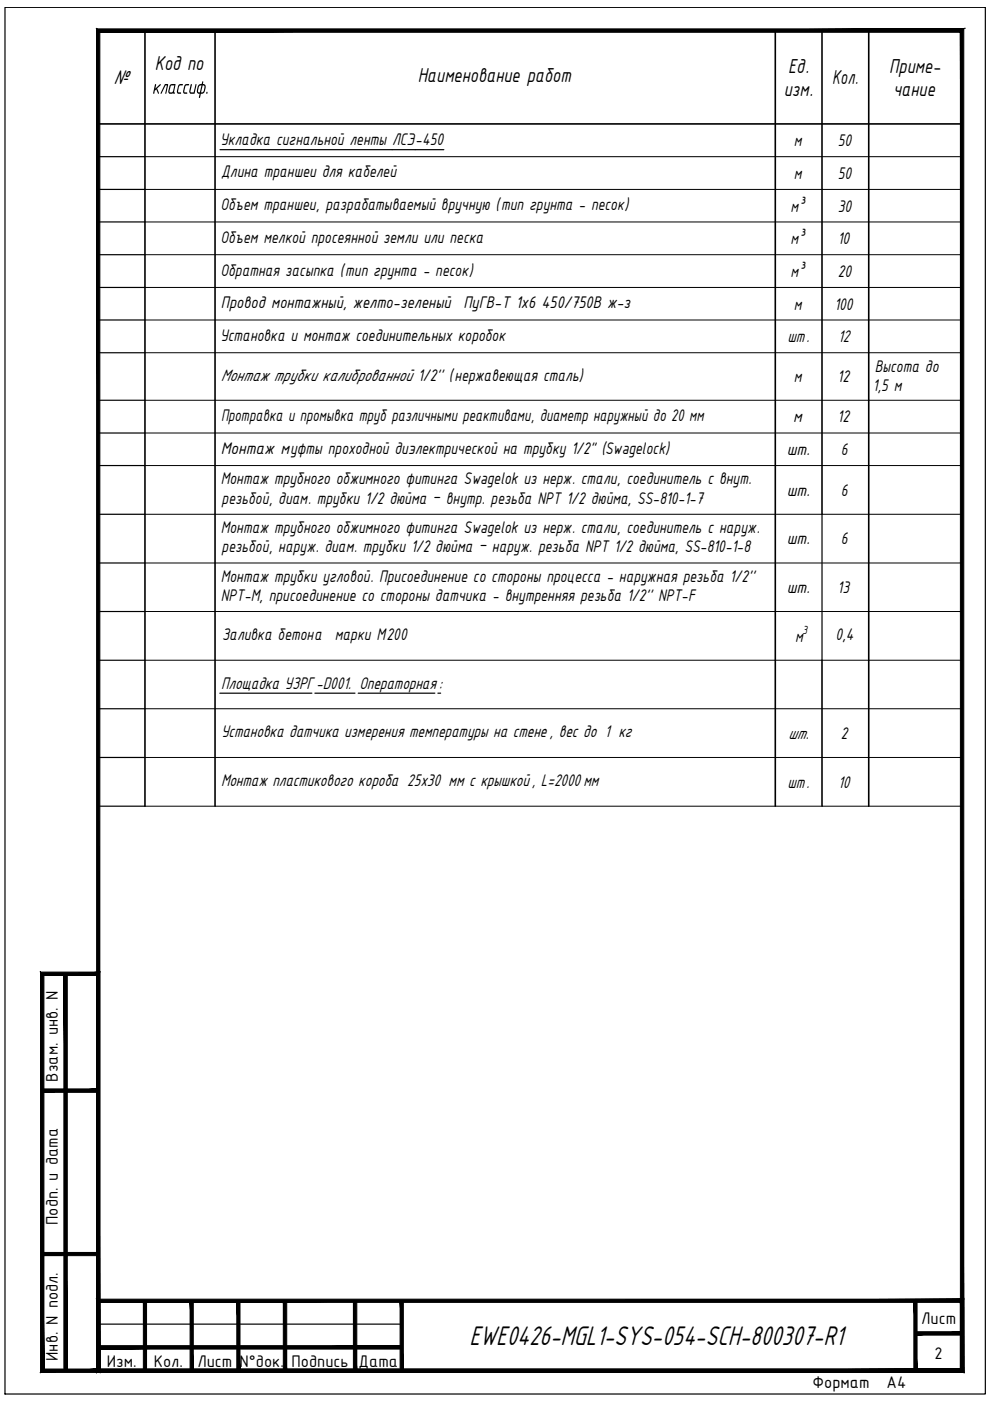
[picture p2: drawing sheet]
<svg xmlns="http://www.w3.org/2000/svg" width="210mm" height="297mm" viewBox="0 0 210 297" stroke-linecap="round" stroke-linejoin="round" font-family="sans-serif">
<defs><g id="words">
<text font-size="6.4" x="99.5" y="285.2">EWE0426-MGL1-SYS-054-SCH-800307-R1</text>
<g font-size="4.6">
<text x="24" y="17.9">№</text>
<text x="32.8" y="14.9">Код по</text>
<text x="88.6" y="17.4">Наименование работ</text>
<text x="167.1" y="15.4">Ед.</text>
<text x="176.4" y="17.9">Кол.</text>
<text x="188.6" y="15.4">Приме-</text>
<text x="32.2" y="19.9">классиф</text>
<text x="43.4" y="19.9">.</text>
<text x="166.2" y="20.3">изм.</text>
<text x="189.4" y="20.3">чание</text>
</g>
<g font-size="4">
<text x="167" y="72.6">шт.</text>
<text x="177.7" y="72.6">12</text>
<text x="46.9" y="146">Площадка УЗРГ -D001. Операторная :</text>
<text x="46.9" y="156.3">Установка датчика измерения температуры на стене , вес до 1 кг</text>
<text x="46.9" y="166.6">Монтаж пластикового короба 25x30 мм с крышкой , L=2000 мм</text>
<text x="167" y="167">шт.</text>
<text x="177.7" y="167">10</text>
</g>
<g font-size="3.8">
<text x="46.7" y="30.7">Укладка сигнальной ленты ЛСЭ-450</text>
<text x="168.3" y="31">м</text>
<text x="177.6" y="31">50</text>
<text x="46.9" y="37.5">Длина траншеи для кабелей</text>
<text x="168.3" y="37.9">м</text>
<text x="177.6" y="37.9">50</text>
<text x="46.7" y="44.6">Объем траншеи, разрабатываемый вручную (тип грунта - песок)</text>
<text x="167.6" y="44.9">м³</text>
<text x="177.6" y="44.9">30</text>
<text x="46.7" y="51.4">Объем мелкой просеянной земли или песка</text>
<text x="167.6" y="51.8">м³</text>
<text x="177.6" y="51.8">10</text>
<text x="46.7" y="58.4">Обратная засыпка (тип грунта - песок)</text>
<text x="167.6" y="58.7">м³</text>
<text x="177.6" y="58.7">20</text>
<text x="46.8" y="65.3">Провод монтажный, желто-зеленый ПуГВ-T 1x6 450/750В ж-з</text>
<text x="168.3" y="65.6">м</text>
<text x="176.9" y="65.6">100</text>
<text x="46.7" y="72.2">Установка и монтаж соединительных коробок</text>
<text x="46.8" y="80.7">Монтаж трубки калиброванной 1/2'' (нержавеющая сталь)</text>
<text x="168.3" y="81.1">м</text>
<text x="177.6" y="81.1">12</text>
<text x="185.1" y="82.9">1,5 м</text>
<text x="185.5" y="78.8">Высота до</text>
<text x="46.9" y="89.2">Протравка и промывка труб различными реактивами, диаметр наружный до 20 мм</text>
<text x="168.2" y="89.6">м</text>
<text x="177.6" y="89.6">12</text>
<text x="46.8" y="96.3">Монтаж муфты проходной диэлектрической на трубку 1/2&quot; (Swagelock)</text>
<text x="166.8" y="96.5">шт.</text>
<text x="178.3" y="96.5">6</text>
<text x="46.8" y="102.7">Монтаж трубного обжимного фитинга Swagelok из нерж. стали, соединитель с внут.</text>
<text x="47" y="106.8">резьбой, диам. трубки 1/2 дюйма – внутр. резьба NPT 1/2 дюйма, SS-810-1-7</text>
<text x="166.8" y="105.1">шт.</text>
<text x="178.3" y="105.1">6</text>
<text x="46.8" y="113">Монтаж трубного обжимного фитинга Swagelok из нерж. стали, соединитель с наруж.</text>
<text x="47" y="117.1">резьбой, наруж. диам. трубки 1/2 дюйма – наруж. резьба NPT 1/2 дюйма, SS-810-1-8</text>
<text x="166.8" y="115.4">шт.</text>
<text x="178.3" y="115.4">6</text>
<text x="46.8" y="123.3">Монтаж трубки угловой. Присоединение со стороны процесса - наружная резьба 1/2''</text>
<text x="166.8" y="125.8">шт.</text>
<text x="177.6" y="125.8">13</text>
<text x="46.8" y="127.5">NPT-M, присоединение со стороны датчика - внутренняя резьба 1/2'' NPT-F</text>
<text x="47.1" y="135.7">Заливка бетона</text>
<text x="71" y="135.7">марки М200</text>
<text x="168.6" y="136">м</text>
<text x="177.2" y="135.8">0,4</text>
<text x="167.1" y="156.7">шт.</text>
<text x="178.3" y="156.7">2</text>
<text x="12.3" y="229.3" transform="rotate(-90 12.3 229.3)">Взам. инв. N</text>
<text x="12.3" y="259.7" transform="rotate(-90 12.3 259.7)">Подп. и дата</text>
<text x="195.3" y="280.6">Лист</text>
<text x="12.3" y="288.5" transform="rotate(-90 12.3 288.5)">Инв. N подл.</text>
<text x="22.6" y="289.8">Изм.</text>
<text x="32.6" y="289.8">Кол.</text>
<text x="41.9" y="289.8">Лист</text>
<text x="50.8" y="289.8">N°док.</text>
<text x="61.8" y="289.8">Подпись</text>
<text x="76" y="289.8">Дата</text>
<text x="198.2" y="288.1">2</text>
<text x="188" y="294.3">А4</text>
</g>
<text font-size="3.5" x="172.3" y="294.2">Формат</text>
<text font-size="2.7" x="170.2" y="134.5">3</text>
</g></defs>
<g fill="#000">
<path d="M40.5 17.9h.2l-.3 1.4 .1 .3h.6l.3-1.7h.3l-.5 2h-.8l-.3-.4z"/>
<path d="M43 18.1l-.4 1.5 .4-.1 .2-.3 .1-1zM42.1 18l.7-.2 .2-.6v.6l.4 .1 .2 .3-.2 1.3-.3 .3-.5 .1-.2 .9-.2-.1 .1-.8h-.3l-.3-.4zM42.2 18.2l-.2 1.1 .1 .3h.3l.3-1.5z"/>
</g>
<g fill="none" stroke="#000" stroke-width=".25">
<path d="M1.1 1.6h207.8v294h-207.8zM20.8 33.2h9.9M46.7 31.7h47.4M20.8 40.2h9.9M20.8 47.1h9.9M20.8 54h9.9M20.8 60.9h9.9M20.8 67.8h9.9M20.8 74.8h9.9M20.8 84.9h9.9M20.8 91.8h9.9M20.8 98.7h9.9"/>
<path d="M20.8 109h9.9M20.8 119.4h9.9M174.3 109v31M20.8 129.7h9.9M20.8 140h9.9M20.8 150.3h9.9M46.6 147h19.5M66.8 147h8.5M75.9 147h16.3M92.8 147h.6M20.8 160.6h9.9M20.8 170.9h9.9"/>
<path d="M20.8 280.7h64.4"/>
</g>
<path d="M30.7 6.5v164.4M45.6 6.5v164.4M164.4 6.5v164.4M174.3 6.5v102.5M184.2 6.5v164.4M20.8 26.3h183.2M174.3 140v30.9M20.8 170.9v-164.4h183.2v164.4" fill="none" stroke="#000" stroke-width=".34"/>
<g fill="none" stroke="#000" stroke-width=".21">
<path d="M204.5 6h.1M30.7 33.2h173.3M30.7 40.2h173.3M30.7 47.1h173.3M30.7 54h173.3M30.7 60.9h173.3M30.7 67.8h173.3M30.7 74.8h173.3M30.7 84.9h173.3M30.7 91.8h173.3M30.7 98.7h173.3M30.7 109h173.3"/>
<path d="M30.7 119.4h173.3M30.7 129.7h173.3M30.7 140h173.3M30.7 150.3h173.3M30.7 160.6h173.3M30.7 170.9h173.3"/>
</g>
<g fill="#000" stroke="#000" stroke-width=".21">
<path d="M9 231.6h11.8v-.7zM9 230.9h11.8l-11.8 .7z"/>
<path d="M9 266.2h11.8v-.7zM9 265.5h11.8l-11.8 .7z"/>
<path d="M20.5 275.4l.7 14.9v-14.2zM20.5 275.4l.7 14.9-.7 .7zM21.2 290.3l-.7 .7 183.1-.7zM20.5 291l183.1-.7 .7 .7zM203.6 276.1v14.2l.7 .7zM203.6 276.1l.7-.7v15.6zM21.2 276.1h182.4l.7-.7zM20.5 275.4h183.8l-183.1 .7z"/>
<path d="M30.4 275.8l.7 14.8v-14.8zM30.4 275.8l.7 14.8h-.7z"/>
<path d="M40.3 275.8l.7 14.8v-14.8zM40.3 275.8l.7 14.8h-.7z"/>
<path d="M50.2 275.8l.7 14.8v-14.8zM50.2 275.8l.7 14.8h-.7z"/>
<path d="M60.1 275.8l.7 14.8v-14.8zM60.1 275.8l.7 14.8h-.7z"/>
<path d="M74.9 275.8l.7 14.8v-14.8zM74.9 275.8l.7 14.8h-.7z"/>
<path d="M84.8 275.8l.7 14.8v-14.8zM84.8 275.8l.7 14.8h-.7z"/>
<path d="M193.8 275.8l.6 14.8v-14.8zM193.8 275.8l.6 14.8h-.6z"/>
<path d="M9.3 290.3l-.7 .7 11.9-.7zM8.6 291l11.9-.7 .7 .7zM20.5 206.8v83.5l.7 .7zM21.2 206.1v84.9l-.7-84.2zM9.3 206.8h11.2l.7-.7zM8.6 206.1h12.6l-11.9 .7zM8.6 206.1l.7 84.2v-83.5zM8.6 206.1l.7 84.2-.7 .7z"/>
<path d="M13.5 206.5v84.1h.8zM13.5 206.5h.8v84.1z"/>
<path d="M21.2 290.3l-.7 .7 183.1-.7zM20.5 291l183.1-.7 .7 .7zM203.6 6.8v283.5l.7 .7zM203.6 6.8l.7-.7v284.9zM21.2 6.8h182.4l.7-.7zM20.5 6.1h183.8l-183.1 .7zM20.5 6.1l.7 284.2v-283.5zM20.5 6.1l.7 284.2-.7 .7z"/>
<path d="M20.8 286h64.4v-.7zM20.8 285.3h64.4l-64.4 .7z"/>
<path d="M194.1 282.3v.8l9.9-.8zM194.1 283.1l9.9-.8v.8z"/>
</g>
<use href="#words"/>
</svg>
